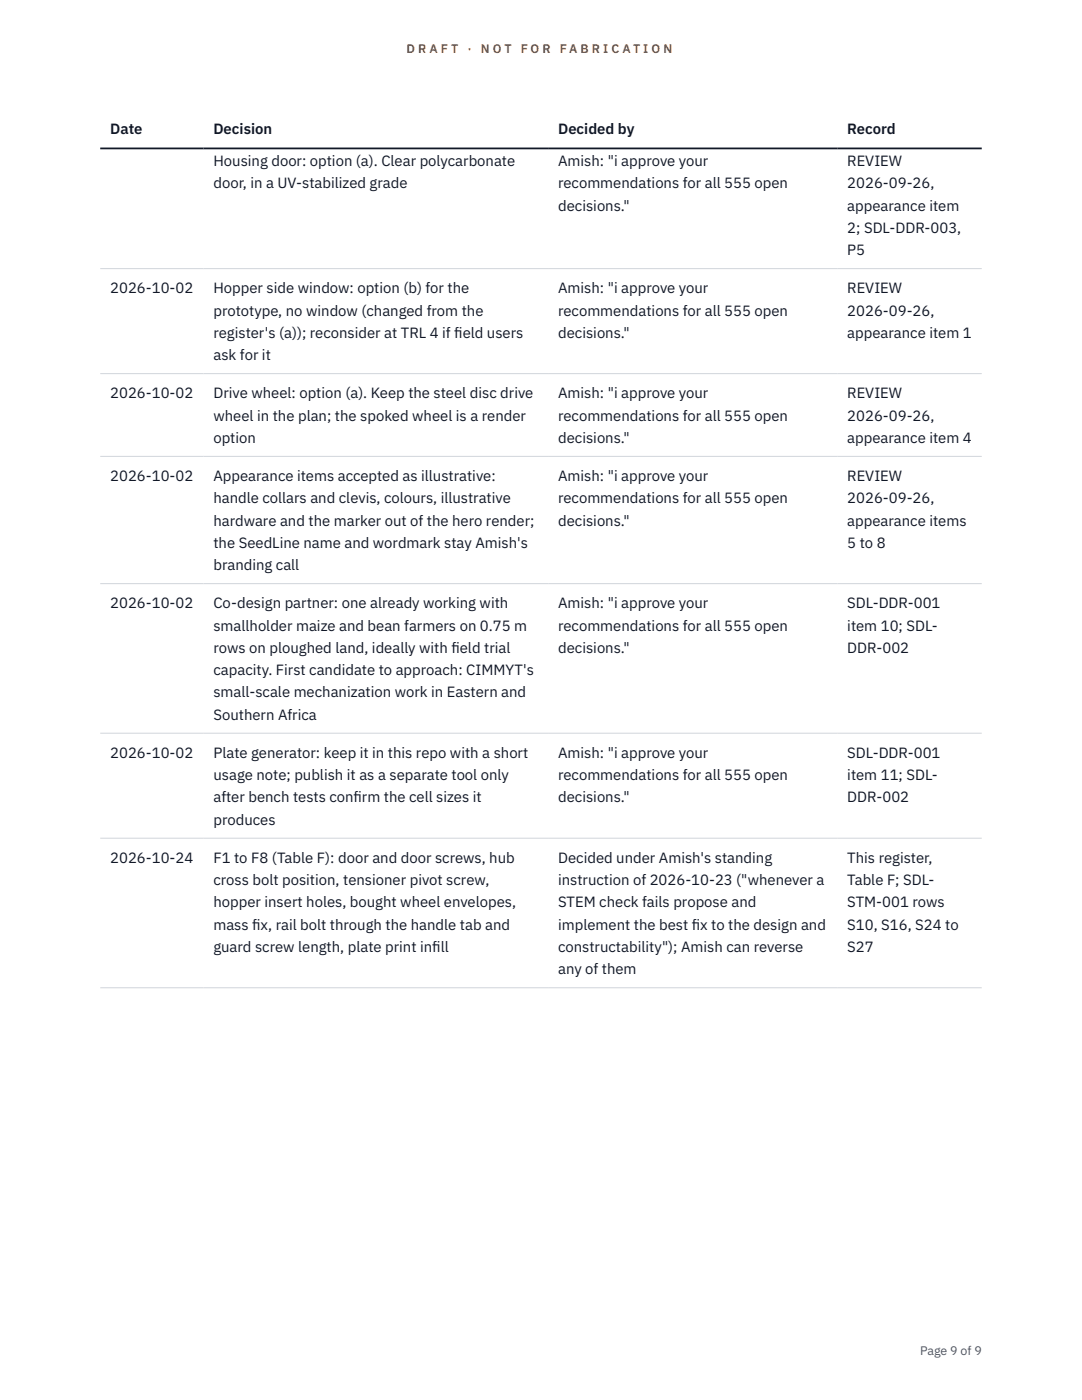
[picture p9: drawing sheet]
<svg xmlns="http://www.w3.org/2000/svg" width="216mm" height="279mm" viewBox="0 0 216 279" stroke-linecap="round" stroke-linejoin="round" font-family="sans-serif">
<defs><g id="words">
<g font-size="3" fill="#111827">
<text x="22" y="26.8">Date</text>
<text x="42.6" y="26.8">Decision</text>
<text x="111.4" y="26.8">Decided by</text>
<text x="169.1" y="26.8">Record</text>
<text x="42.6" y="33.1">Housing door: option (a). Clear polycarbonate</text>
<text x="111.4" y="33.1">Amish: &quot;i approve your</text>
<text x="169.1" y="33.1">REVIEW</text>
<text x="42.6" y="37.6">door, in a UV-stabilized grade</text>
<text x="111.4" y="37.6">recommendations for all 555 open</text>
<text x="169.1" y="37.6">2026-09-26,</text>
<text x="111.4" y="42">decisions.&quot;</text>
<text x="169.1" y="42">appearance item</text>
<text x="169.1" y="46.5">2; SDL-DDR-003,</text>
<text x="169.1" y="50.9">P5</text>
<text x="22" y="58.5">2026-10-02</text>
<text x="42.6" y="58.5">Hopper side window: option (b) for the</text>
<text x="111.4" y="58.5">Amish: &quot;i approve your</text>
<text x="169.1" y="58.5">REVIEW</text>
<text x="42.6" y="63">prototype, no window (changed from the</text>
<text x="111.4" y="63">recommendations for all 555 open</text>
<text x="169.1" y="63">2026-09-26,</text>
<text x="42.6" y="67.4">register's (a)); reconsider at TRL 4 if f</text>
<text x="42.6" y="71.9">ask for it</text>
<text x="90.6" y="67.4">ield users</text>
<text x="111.4" y="67.4">decisions.&quot;</text>
<text x="169.1" y="67.4">appearance item 1</text>
<text x="22" y="79.5">2026-10-02</text>
<text x="42.6" y="79.5">Drive wheel: option (a). Keep the steel disc drive</text>
<text x="42.6" y="83.9">wheel in the plan; the spoked wheel is a render</text>
<text x="111.4" y="79.5">Amish: &quot;i approve your</text>
<text x="111.4" y="83.9">recommendations for all 555 open</text>
<text x="169.1" y="79.5">REVIEW</text>
<text x="169.1" y="83.9">2026-09-26,</text>
<text x="42.6" y="88.4">option</text>
<text x="111.4" y="88.4">decisions.&quot;</text>
<text x="169.1" y="88.4">appearance item 4</text>
<text x="22" y="96">2026-10-02</text>
<text x="42.6" y="96">Appearance items accepted as illustrative:</text>
<text x="42.6" y="100.4">handle collars and clevis, colours, illustrative</text>
<text x="111.4" y="96">Amish: &quot;i approve your</text>
<text x="111.4" y="100.4">recommendations for all 555 open</text>
<text x="169.1" y="96">REVIEW</text>
<text x="169.1" y="100.4">2026-09-26,</text>
<text x="42.6" y="104.9">hardware and the marker out of the hero render;</text>
<text x="111.4" y="104.9">decisions.&quot;</text>
<text x="169.1" y="104.9">appearance items</text>
<text x="42.6" y="109.3">the SeedLine name and wordmark stay Amish's</text>
<text x="42.6" y="113.8">branding call</text>
<text x="169.1" y="109.3">5 to 8</text>
<text x="22" y="121.4">2026-10-02</text>
<text x="42.6" y="121.4">Co-design partner: one already working with</text>
<text x="42.6" y="125.8">smallholder maize and bean farmers on 0.75 m</text>
<text x="111.4" y="121.4">Amish: &quot;i approve your</text>
<text x="111.4" y="125.8">recommendations for all 555 open</text>
<text x="169.1" y="121.4">SDL-DDR-001</text>
<text x="169.1" y="125.8">item 10; SDL-</text>
<text x="42.6" y="130.3">rows on ploughed land, ideally with f</text>
<text x="90.1" y="130.3">ield trial</text>
<text x="111.4" y="130.3">decisions.&quot;</text>
<text x="169.1" y="130.3">DDR-002</text>
<text x="42.6" y="134.7">capacity. First candidate to approach: CIMMYT's</text>
<text x="42.6" y="139.2">small-scale mechanization work in Eastern and</text>
<text x="42.6" y="143.6">Southern Africa</text>
<text x="22" y="151.2">2026-10-02</text>
<text x="42.6" y="151.2">Plate generator: keep it in this repo with a short</text>
<text x="42.6" y="155.7">usage note; publish it as a separate tool only</text>
<text x="111.4" y="151.2">Amish: &quot;i approve your</text>
<text x="111.4" y="155.7">recommendations for all 555 open</text>
<text x="169.1" y="151.2">SDL-DDR-001</text>
<text x="169.1" y="155.7">item 11; SDL-</text>
<text x="42.6" y="160.1">after bench tests conf</text>
<text x="70.6" y="160.1">irm the cell sizes it</text>
<text x="111.4" y="160.1">decisions.&quot;</text>
<text x="169.1" y="160.1">DDR-002</text>
<text x="42.6" y="164.6">produces</text>
<text x="22" y="172.2">2026-10-24</text>
<text x="42.6" y="172.2">F1 to F8 (Table F): door and door screws, hub</text>
<text x="111.4" y="172.2">Decided under Amish's standing</text>
<text x="169.1" y="172.2">This register,</text>
<text x="42.6" y="176.6">cross bolt position, tensioner pivot screw,</text>
<text x="111.4" y="176.6">instruction of 2026-10-23 (&quot;whenever a</text>
<text x="169.1" y="176.6">Table F; SDL-</text>
<text x="42.6" y="181.1">hopper insert holes, bought wheel envelopes,</text>
<text x="42.6" y="185.5">mass f</text>
<text x="50.3" y="185.5">ix, rail bolt through the handle tab and</text>
<text x="111.4" y="181.1">STEM check fails propose and</text>
<text x="111.4" y="185.5">implement the best f</text>
<text x="138" y="185.5">ix to the design and</text>
<text x="169.1" y="181.1">STM-001 rows</text>
<text x="169.1" y="185.5">S10, S16, S24 to</text>
<text x="42.6" y="190">guard screw length, plate print inf</text>
<text x="86.3" y="190">ill</text>
<text x="111.4" y="190">constructability&quot;); Amish can reverse</text>
<text x="169.1" y="190">S27</text>
<text x="111.4" y="194.4">any of them</text>
</g>
<g font-size="2.5" fill="#b45309">
<text x="81.1" y="10.5">D R A F T</text>
<text x="93.3" y="10.5">·</text>
<text x="95.9" y="10.5">N O T</text>
<text x="103.9" y="10.5">F O R</text>
<text x="111.7" y="10.5">F A B R I C A T I O N</text>
</g>
<text font-size="2.5" fill="#4b5563" x="183.6" y="270.3">Page 9 of 9</text>
</g></defs>
<path d="M20 53.6h175.9M20 74.6h175.9M20 91.1h175.9M20 116.5h175.9M20 146.3h175.9M20 167.3h175.9M20 197.1h175.9" fill="none" stroke="#d1d5db" stroke-width=".2"/>
<path d="M20 29.6h175.9" fill="none" stroke="#111827" stroke-width=".35"/>
<use href="#words"/>
</svg>
